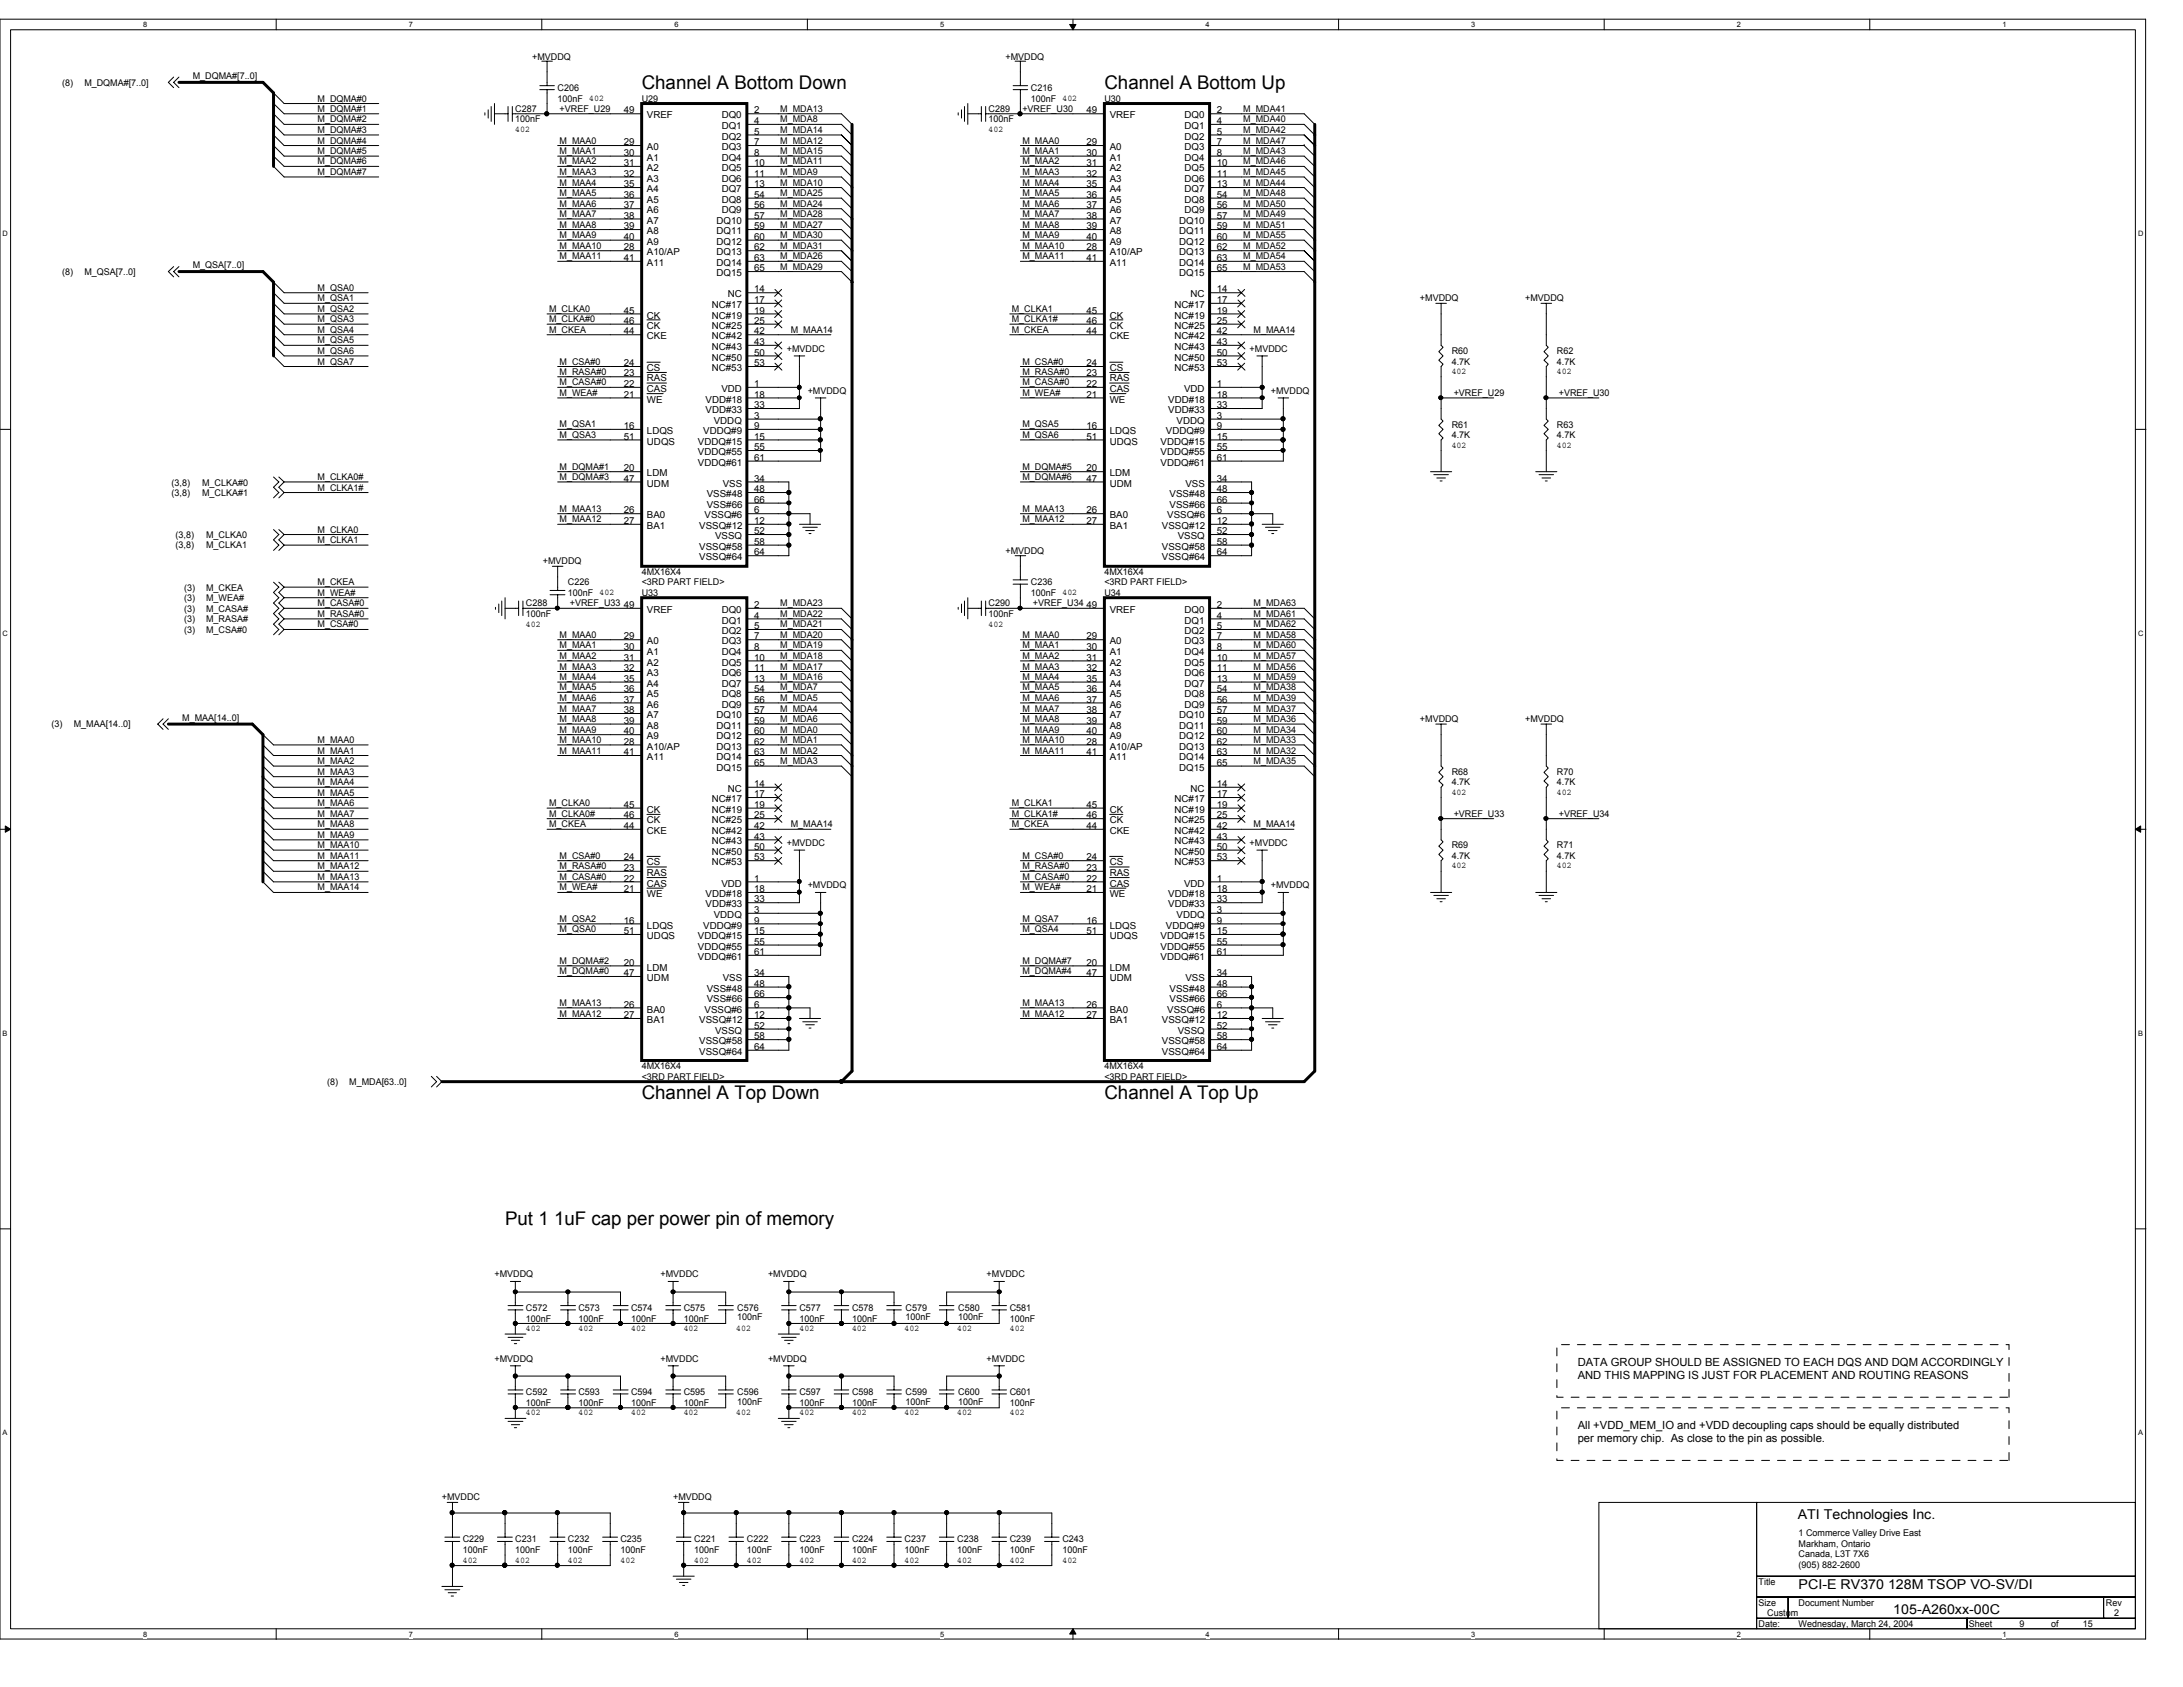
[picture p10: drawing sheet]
<svg xmlns="http://www.w3.org/2000/svg" width="279mm" height="216mm" viewBox="0 0 279 216" stroke-linecap="round" stroke-linejoin="round" font-family="sans-serif">
<defs><g id="words">
<g font-size="2.4">
<text x="82.1" y="11.4">Channel A Bottom Down</text>
<text x="141.4" y="11.4">Channel A Bottom Up</text>
<text x="82.1" y="140.6">Channel A Top Down</text>
<text x="141.4" y="140.6">Channel A Top Up</text>
<text x="64.6" y="156.8">Put 1 1uF cap per power pin of memory</text>
</g>
<g font-size="1.7">
<text x="230.1" y="194.4">ATI Technologies Inc.</text>
<text x="230.2" y="203.3">PCI-E RV370 128M TSOP VO-SV/DI</text>
<text x="242.3" y="206.5">105-A260xx-00C</text>
</g>
<g font-size="1.4">
<text x="201.9" y="174.8">DATA GROUP SHOULD BE ASSIGNED TO EACH DQS AND DQM ACCORDINGLY</text>
<text x="201.9" y="176.5">AND THIS MAPPING IS JUST FOR PLACEMENT AND ROUTING REASONS</text>
<text x="201.9" y="182.9">All +VDD_MEM_IO and +VDD decoupling caps should be equally distributed</text>
<text x="201.9" y="184.6">per memory chip. As close to the pin as possible.</text>
</g>
<g font-size="1.2">
<text x="8" y="11">(8)</text>
<text x="10.8" y="11">M_DQMA#[7..0]</text>
<text x="24.7" y="10.1">M_DQMA#[7..0]</text>
<text x="68.1" y="7.6">+MVDDQ</text>
<text x="71.4" y="11.6">C206</text>
<text x="128.7" y="7.6">+MVDDQ</text>
<text x="132" y="11.6">C216</text>
<text x="40.6" y="15.7">M_DQMA#2</text>
<text x="40.6" y="13">M_DQMA#0</text>
<text x="40.6" y="14.3">M_DQMA#1</text>
<text x="40.6" y="17">M_DQMA#3</text>
<text x="66" y="14.4">C287</text>
<text x="66" y="15.7">100nF</text>
<text x="66" y="16.9">402</text>
<text x="71.4" y="13">100nF 402</text>
<text x="71.6" y="14.3">+VREF_U29</text>
<text x="79.8" y="14.5">49</text>
<text x="82.1" y="13">U29</text>
<text x="82.8" y="15.2">VREF</text>
<text x="92.4" y="15.2">DQ0</text>
<text x="92.4" y="16.5">DQ1</text>
<text x="92.4" y="17.9">DQ2</text>
<text x="96.5" y="14.5">2</text>
<text x="96.5" y="15.9">4</text>
<text x="96.5" y="17.2">5</text>
<text x="99.9" y="14.3">M_MDA13</text>
<text x="99.9" y="17">M_MDA14</text>
<text x="99.9" y="15.7">M_MDA8</text>
<text x="126.5" y="16.9">402</text>
<text x="126.5" y="14.4">C289</text>
<text x="126.5" y="15.7">100nF</text>
<text x="130.9" y="14.3">+VREF_U30</text>
<text x="132" y="13">100nF 402</text>
<text x="139.1" y="14.5">49</text>
<text x="141.4" y="13">U30</text>
<text x="142" y="15.2">VREF</text>
<text x="151.6" y="15.2">DQ0</text>
<text x="151.6" y="16.5">DQ1</text>
<text x="151.6" y="17.9">DQ2</text>
<text x="155.7" y="14.5">2</text>
<text x="155.7" y="15.9">4</text>
<text x="155.7" y="17.2">5</text>
<text x="159.1" y="15.7">M_MDA40</text>
<text x="159.1" y="17">M_MDA42</text>
<text x="159.1" y="14.3">M_MDA41</text>
<text x="40.6" y="19.7">M_DQMA#5</text>
<text x="40.6" y="21">M_DQMA#6</text>
<text x="40.6" y="22.4">M_DQMA#7</text>
<text x="40.6" y="18.4">M_DQMA#4</text>
<text x="71.6" y="18.4">M_MAA0</text>
<text x="71.6" y="19.7">M_MAA1</text>
<text x="71.6" y="21">M_MAA2</text>
<text x="71.6" y="22.4">M_MAA3</text>
<text x="71.6" y="23.7">M_MAA4</text>
<text x="79.8" y="18.6">29</text>
<text x="79.8" y="19.9">30</text>
<text x="79.8" y="21.3">31</text>
<text x="79.8" y="22.6">32</text>
<text x="79.8" y="24">35</text>
<text x="82.8" y="19.2">A0</text>
<text x="82.8" y="20.6">A1</text>
<text x="82.8" y="21.9">A2</text>
<text x="82.8" y="23.2">A3</text>
<text x="92.4" y="19.2">DQ3</text>
<text x="92.4" y="20.6">DQ4</text>
<text x="92.4" y="21.9">DQ5</text>
<text x="92.4" y="23.2">DQ6</text>
<text x="96.5" y="18.6">7</text>
<text x="96.5" y="19.9">8</text>
<text x="96.5" y="21.3">10</text>
<text x="96.5" y="22.6">11</text>
<text x="96.5" y="24">13</text>
<text x="99.9" y="23.7">M_MDA10</text>
<text x="99.9" y="19.7">M_MDA15</text>
<text x="99.9" y="18.4">M_MDA12</text>
<text x="99.9" y="22.4">M_MDA9</text>
<text x="99.9" y="21">M_MDA11</text>
<text x="130.9" y="22.4">M_MAA3</text>
<text x="130.9" y="19.7">M_MAA1</text>
<text x="130.9" y="23.7">M_MAA4</text>
<text x="130.9" y="21">M_MAA2</text>
<text x="130.9" y="18.4">M_MAA0</text>
<text x="139.1" y="18.6">29</text>
<text x="139.1" y="19.9">30</text>
<text x="139.1" y="21.3">31</text>
<text x="139.1" y="22.6">32</text>
<text x="139.1" y="24">35</text>
<text x="142" y="19.2">A0</text>
<text x="142" y="20.6">A1</text>
<text x="142" y="21.9">A2</text>
<text x="142" y="23.2">A3</text>
<text x="151.6" y="19.2">DQ3</text>
<text x="151.6" y="20.6">DQ4</text>
<text x="151.6" y="21.9">DQ5</text>
<text x="151.6" y="23.2">DQ6</text>
<text x="155.7" y="18.6">7</text>
<text x="155.7" y="19.9">8</text>
<text x="155.7" y="21.3">10</text>
<text x="155.7" y="22.6">11</text>
<text x="155.7" y="24">13</text>
<text x="159.1" y="18.4">M_MDA47</text>
<text x="159.1" y="22.4">M_MDA45</text>
<text x="159.1" y="23.7">M_MDA44</text>
<text x="159.1" y="21">M_MDA46</text>
<text x="159.1" y="19.7">M_MDA43</text>
<text x="71.6" y="27.8">M_MAA7</text>
<text x="71.6" y="25.1">M_MAA5</text>
<text x="71.6" y="29.1">M_MAA8</text>
<text x="71.6" y="26.5">M_MAA6</text>
<text x="79.8" y="25.3">36</text>
<text x="79.8" y="26.7">37</text>
<text x="79.8" y="28">38</text>
<text x="79.8" y="29.3">39</text>
<text x="82.8" y="24.6">A4</text>
<text x="82.8" y="26">A5</text>
<text x="82.8" y="27.3">A6</text>
<text x="82.8" y="28.6">A7</text>
<text x="82.8" y="30">A8</text>
<text x="91.7" y="28.6">DQ10</text>
<text x="91.7" y="30">DQ11</text>
<text x="92.4" y="24.6">DQ7</text>
<text x="92.4" y="26">DQ8</text>
<text x="92.4" y="27.3">DQ9</text>
<text x="96.5" y="28">57</text>
<text x="96.5" y="29.3">59</text>
<text x="96.5" y="25.3">54</text>
<text x="96.5" y="26.7">56</text>
<text x="99.9" y="25.1">M_MDA25</text>
<text x="99.9" y="26.5">M_MDA24</text>
<text x="99.9" y="27.8">M_MDA28</text>
<text x="99.9" y="29.1">M_MDA27</text>
<text x="130.9" y="25.1">M_MAA5</text>
<text x="130.9" y="29.1">M_MAA8</text>
<text x="130.9" y="26.5">M_MAA6</text>
<text x="130.9" y="27.8">M_MAA7</text>
<text x="139.1" y="25.3">36</text>
<text x="139.1" y="26.7">37</text>
<text x="139.1" y="28">38</text>
<text x="139.1" y="29.3">39</text>
<text x="142" y="24.6">A4</text>
<text x="142" y="26">A5</text>
<text x="142" y="27.3">A6</text>
<text x="142" y="28.6">A7</text>
<text x="142" y="30">A8</text>
<text x="150.9" y="28.6">DQ10</text>
<text x="150.9" y="30">DQ11</text>
<text x="151.6" y="24.6">DQ7</text>
<text x="151.6" y="26">DQ8</text>
<text x="151.6" y="27.3">DQ9</text>
<text x="155.7" y="28">57</text>
<text x="155.7" y="29.3">59</text>
<text x="155.7" y="25.3">54</text>
<text x="155.7" y="26.7">56</text>
<text x="159.1" y="25.1">M_MDA48</text>
<text x="159.1" y="29.1">M_MDA51</text>
<text x="159.1" y="26.5">M_MDA50</text>
<text x="159.1" y="27.8">M_MDA49</text>
<text x="8" y="35.2">(8)</text>
<text x="10.8" y="35.2">M_QSA[7..0]</text>
<text x="24.7" y="34.3">M_QSA[7..0]</text>
<text x="71.6" y="33.2">M_MAA11</text>
<text x="71.6" y="30.5">M_MAA9</text>
<text x="71.6" y="31.8">M_MAA10</text>
<text x="79.8" y="30.7">40</text>
<text x="79.8" y="32">28</text>
<text x="79.8" y="33.4">41</text>
<text x="82.8" y="31.3">A9</text>
<text x="82.8" y="32.7">A10/AP</text>
<text x="82.8" y="34">A11</text>
<text x="91.7" y="31.3">DQ12</text>
<text x="91.7" y="32.7">DQ13</text>
<text x="91.7" y="34">DQ14</text>
<text x="91.7" y="35.3">DQ15</text>
<text x="96.5" y="30.7">60</text>
<text x="96.5" y="32">62</text>
<text x="96.5" y="33.4">63</text>
<text x="96.5" y="34.7">65</text>
<text x="99.9" y="33.2">M_MDA26</text>
<text x="99.9" y="30.5">M_MDA30</text>
<text x="99.9" y="31.8">M_MDA31</text>
<text x="99.9" y="34.5">M_MDA29</text>
<text x="130.9" y="33.2">M_MAA11</text>
<text x="130.9" y="31.8">M_MAA10</text>
<text x="130.9" y="30.5">M_MAA9</text>
<text x="139.1" y="30.7">40</text>
<text x="139.1" y="32">28</text>
<text x="139.1" y="33.4">41</text>
<text x="142" y="31.3">A9</text>
<text x="142" y="32.7">A10/AP</text>
<text x="142" y="34">A11</text>
<text x="150.9" y="31.3">DQ12</text>
<text x="150.9" y="32.7">DQ13</text>
<text x="150.9" y="34">DQ14</text>
<text x="150.9" y="35.3">DQ15</text>
<text x="155.7" y="30.7">60</text>
<text x="155.7" y="32">62</text>
<text x="155.7" y="33.4">63</text>
<text x="155.7" y="34.7">65</text>
<text x="159.1" y="30.5">M_MDA55</text>
<text x="159.1" y="31.8">M_MDA52</text>
<text x="159.1" y="33.2">M_MDA54</text>
<text x="159.1" y="34.5">M_MDA53</text>
<text x="40.6" y="39.9">M_QSA2</text>
<text x="40.6" y="41.2">M_QSA3</text>
<text x="40.6" y="37.2">M_QSA0</text>
<text x="40.6" y="38.6">M_QSA1</text>
<text x="70.3" y="41.2">M_CLKA#0</text>
<text x="70.3" y="39.9">M_CLKA0</text>
<text x="79.8" y="40.1">45</text>
<text x="79.8" y="41.4">46</text>
<text x="82.8" y="40.8">CK</text>
<text x="91.1" y="39.4">NC#17</text>
<text x="91.1" y="40.8">NC#19</text>
<text x="93.1" y="38.1">NC</text>
<text x="96.5" y="38.8">17</text>
<text x="96.5" y="40.1">19</text>
<text x="96.5" y="41.4">25</text>
<text x="96.5" y="37.4">14</text>
<text x="129.5" y="41.2">M_CLKA1#</text>
<text x="129.5" y="39.9">M_CLKA1</text>
<text x="139.1" y="40.1">45</text>
<text x="139.1" y="41.4">46</text>
<text x="142" y="40.8">CK</text>
<text x="150.3" y="39.4">NC#17</text>
<text x="150.3" y="40.8">NC#19</text>
<text x="152.4" y="38.1">NC</text>
<text x="155.7" y="38.8">17</text>
<text x="155.7" y="40.1">19</text>
<text x="155.7" y="41.4">25</text>
<text x="155.7" y="37.4">14</text>
<text x="181.7" y="38.6">+MVDDQ</text>
<text x="195.2" y="38.6">+MVDDQ</text>
<text x="40.6" y="43.9">M_QSA5</text>
<text x="40.6" y="45.3">M_QSA6</text>
<text x="40.6" y="42.6">M_QSA4</text>
<text x="40.6" y="46.7">M_QSA7</text>
<text x="70.3" y="42.6">M_CKEA</text>
<text x="71.6" y="48">M_RASA#0</text>
<text x="71.6" y="46.7">M_CSA#0</text>
<text x="79.8" y="46.9">24</text>
<text x="79.8" y="42.8">44</text>
<text x="82.8" y="47.5">CS</text>
<text x="82.8" y="43.4">CKE</text>
<text x="82.8" y="42.1">CK</text>
<text x="91.1" y="42.1">NC#25</text>
<text x="91.1" y="43.4">NC#42</text>
<text x="91.1" y="44.8">NC#43</text>
<text x="91.1" y="46.1">NC#50</text>
<text x="91.1" y="47.5">NC#53</text>
<text x="96.5" y="42.8">42</text>
<text x="96.5" y="44.2">43</text>
<text x="96.5" y="45.5">50</text>
<text x="96.5" y="46.9">53</text>
<text x="100.7" y="45">+MVDDC</text>
<text x="101.2" y="42.6">M_MAA14</text>
<text x="129.5" y="42.6">M_CKEA</text>
<text x="130.9" y="46.7">M_CSA#0</text>
<text x="130.9" y="48">M_RASA#0</text>
<text x="139.1" y="42.8">44</text>
<text x="139.1" y="46.9">24</text>
<text x="142" y="47.5">CS</text>
<text x="142" y="43.4">CKE</text>
<text x="142" y="42.1">CK</text>
<text x="150.3" y="42.1">NC#25</text>
<text x="150.3" y="43.4">NC#42</text>
<text x="150.3" y="44.8">NC#43</text>
<text x="150.3" y="46.1">NC#50</text>
<text x="150.3" y="47.5">NC#53</text>
<text x="155.7" y="42.8">42</text>
<text x="155.7" y="44.2">43</text>
<text x="155.7" y="45.5">50</text>
<text x="155.7" y="46.9">53</text>
<text x="159.9" y="45">+MVDDC</text>
<text x="160.4" y="42.6">M_MAA14</text>
<text x="185.8" y="47.9">402</text>
<text x="185.8" y="45.3">R60</text>
<text x="185.8" y="46.7">4.7K</text>
<text x="199.3" y="47.9">402</text>
<text x="199.3" y="45.3">R62</text>
<text x="199.3" y="46.7">4.7K</text>
<text x="71.6" y="50.7">M_WEA#</text>
<text x="71.6" y="49.3">M_CASA#0</text>
<text x="79.8" y="50.9">21</text>
<text x="79.8" y="48.2">23</text>
<text x="79.8" y="49.5">22</text>
<text x="82.8" y="51.5">WE</text>
<text x="82.8" y="48.8">RAS</text>
<text x="82.8" y="50.2">CAS</text>
<text x="90.3" y="51.5">VDD#18</text>
<text x="90.3" y="52.9">VDD#33</text>
<text x="92.3" y="50.2">VDD</text>
<text x="96.5" y="49.5">1</text>
<text x="96.5" y="50.9">18</text>
<text x="96.5" y="52.2">33</text>
<text x="96.5" y="53.6">3</text>
<text x="103.4" y="50.4">+MVDDQ</text>
<text x="130.9" y="50.7">M_WEA#</text>
<text x="130.9" y="49.3">M_CASA#0</text>
<text x="139.1" y="50.9">21</text>
<text x="139.1" y="48.2">23</text>
<text x="139.1" y="49.5">22</text>
<text x="142" y="51.5">WE</text>
<text x="142" y="48.8">RAS</text>
<text x="142" y="50.2">CAS</text>
<text x="149.5" y="51.5">VDD#18</text>
<text x="149.5" y="52.9">VDD#33</text>
<text x="151.6" y="50.2">VDD</text>
<text x="155.7" y="49.5">1</text>
<text x="155.7" y="50.9">18</text>
<text x="155.7" y="52.2">33</text>
<text x="155.7" y="53.6">3</text>
<text x="162.6" y="50.4">+MVDDQ</text>
<text x="186.1" y="50.7">+VREF_U29</text>
<text x="199.5" y="50.7">+VREF_U30</text>
<text x="71.6" y="54.7">M_QSA1</text>
<text x="71.6" y="56">M_QSA3</text>
<text x="79.8" y="56.3">51</text>
<text x="79.8" y="54.9">16</text>
<text x="82.8" y="56.9">UDQS</text>
<text x="82.8" y="55.5">LDQS</text>
<text x="89.3" y="56.9">VDDQ#15</text>
<text x="89.3" y="58.3">VDDQ#55</text>
<text x="89.3" y="59.6">VDDQ#61</text>
<text x="90" y="55.5">VDDQ#9</text>
<text x="91.4" y="54.2">VDDQ</text>
<text x="96.5" y="54.9">9</text>
<text x="96.5" y="56.3">15</text>
<text x="96.5" y="57.6">55</text>
<text x="96.5" y="59">61</text>
<text x="130.9" y="54.7">M_QSA5</text>
<text x="130.9" y="56">M_QSA6</text>
<text x="139.1" y="56.3">51</text>
<text x="139.1" y="54.9">16</text>
<text x="142" y="56.9">UDQS</text>
<text x="142" y="55.5">LDQS</text>
<text x="148.5" y="56.9">VDDQ#15</text>
<text x="148.5" y="58.3">VDDQ#55</text>
<text x="148.5" y="59.6">VDDQ#61</text>
<text x="149.2" y="55.5">VDDQ#9</text>
<text x="150.6" y="54.2">VDDQ</text>
<text x="155.7" y="56.3">15</text>
<text x="155.7" y="57.6">55</text>
<text x="155.7" y="59">61</text>
<text x="155.7" y="54.9">9</text>
<text x="185.8" y="57.3">402</text>
<text x="185.8" y="54.7">R61</text>
<text x="185.8" y="56">4.7K</text>
<text x="199.3" y="57.3">402</text>
<text x="199.3" y="54.7">R63</text>
<text x="199.3" y="56">4.7K</text>
<text x="22" y="62.1">(3,8)</text>
<text x="22" y="63.5">(3,8)</text>
<text x="25.9" y="62.1">M_CLKA#0</text>
<text x="25.9" y="63.5">M_CLKA#1</text>
<text x="40.6" y="62.8">M_CLKA1#</text>
<text x="40.6" y="61.4">M_CLKA0#</text>
<text x="71.6" y="65.5">M_MAA13</text>
<text x="71.6" y="60.1">M_DQMA#1</text>
<text x="71.6" y="61.4">M_DQMA#3</text>
<text x="79.8" y="65.7">26</text>
<text x="79.8" y="61.6">47</text>
<text x="79.8" y="60.3">20</text>
<text x="82.8" y="62.3">UDM</text>
<text x="82.8" y="61">LDM</text>
<text x="90.5" y="65">VSS#66</text>
<text x="90.5" y="63.6">VSS#48</text>
<text x="92.5" y="62.3">VSS</text>
<text x="96.5" y="61.6">34</text>
<text x="96.5" y="64.3">66</text>
<text x="96.5" y="63">48</text>
<text x="96.5" y="65.7">6</text>
<text x="130.9" y="60.1">M_DQMA#5</text>
<text x="130.9" y="65.5">M_MAA13</text>
<text x="130.9" y="61.4">M_DQMA#6</text>
<text x="139.1" y="65.7">26</text>
<text x="139.1" y="61.6">47</text>
<text x="139.1" y="60.3">20</text>
<text x="142" y="62.3">UDM</text>
<text x="142" y="61">LDM</text>
<text x="149.7" y="65">VSS#66</text>
<text x="149.7" y="63.6">VSS#48</text>
<text x="151.7" y="62.3">VSS</text>
<text x="155.7" y="61.6">34</text>
<text x="155.7" y="64.3">66</text>
<text x="155.7" y="63">48</text>
<text x="155.7" y="65.7">6</text>
<text x="22.5" y="68.9">(3,8)</text>
<text x="22.5" y="70.2">(3,8)</text>
<text x="26.4" y="68.9">M_CLKA0</text>
<text x="26.4" y="70.2">M_CLKA1</text>
<text x="40.6" y="68.2">M_CLKA0</text>
<text x="40.6" y="69.5">M_CLKA1</text>
<text x="71.6" y="66.8">M_MAA12</text>
<text x="79.8" y="67.1">27</text>
<text x="82.8" y="66.3">BA0</text>
<text x="82.8" y="67.7">BA1</text>
<text x="89.5" y="67.7">VSSQ#12</text>
<text x="89.5" y="70.4">VSSQ#58</text>
<text x="89.5" y="71.7">VSSQ#64</text>
<text x="90.2" y="66.3">VSSQ#6</text>
<text x="91.5" y="69">VSSQ</text>
<text x="96.5" y="68.4">52</text>
<text x="96.5" y="67.1">12</text>
<text x="96.5" y="69.7">58</text>
<text x="96.5" y="71.1">64</text>
<text x="128.7" y="70.9">+MVDDQ</text>
<text x="130.9" y="66.8">M_MAA12</text>
<text x="139.1" y="67.1">27</text>
<text x="142" y="66.3">BA0</text>
<text x="142" y="67.7">BA1</text>
<text x="148.7" y="67.7">VSSQ#12</text>
<text x="148.7" y="70.4">VSSQ#58</text>
<text x="148.7" y="71.7">VSSQ#64</text>
<text x="149.4" y="66.3">VSSQ#6</text>
<text x="150.7" y="69">VSSQ</text>
<text x="155.7" y="68.4">52</text>
<text x="155.7" y="67.1">12</text>
<text x="155.7" y="69.7">58</text>
<text x="155.7" y="71.1">64</text>
<text x="23.6" y="75.6">(3)</text>
<text x="23.6" y="76.9">(3)</text>
<text x="26.4" y="75.6">M_CKEA</text>
<text x="26.4" y="76.9">M_WEA#</text>
<text x="40.6" y="76.2">M_WEA#</text>
<text x="40.6" y="74.9">M_CKEA</text>
<text x="40.6" y="77.6">M_CASA#0</text>
<text x="67.3" y="77.6">C288</text>
<text x="69.5" y="72.2">+MVDDQ</text>
<text x="72.7" y="74.9">C226</text>
<text x="72.7" y="76.2">100nF 402</text>
<text x="72.9" y="77.6">+VREF_U33</text>
<text x="79.8" y="77.8">49</text>
<text x="82.1" y="73.6">4MX16X4</text>
<text x="82.1" y="74.9">&lt;3RD PART FIELD&gt;</text>
<text x="82.1" y="76.2">U33</text>
<text x="96.5" y="77.8">2</text>
<text x="99.9" y="77.6">M_MDA23</text>
<text x="126.5" y="77.6">C290</text>
<text x="132" y="74.9">C236</text>
<text x="132" y="76.2">100nF 402</text>
<text x="132.2" y="77.6">+VREF_U34</text>
<text x="139.1" y="77.8">49</text>
<text x="141.4" y="76.2">U34</text>
<text x="141.4" y="73.6">4MX16X4</text>
<text x="141.4" y="74.9">&lt;3RD PART FIELD&gt;</text>
<text x="155.7" y="77.8">2</text>
<text x="160.4" y="77.6">M_MDA63</text>
<text x="23.6" y="78.3">(3)</text>
<text x="23.6" y="79.6">(3)</text>
<text x="23.6" y="81">(3)</text>
<text x="26.4" y="78.3">M_CASA#</text>
<text x="26.4" y="79.6">M_RASA#</text>
<text x="26.4" y="81">M_CSA#0</text>
<text x="40.6" y="79">M_RASA#0</text>
<text x="40.6" y="80.3">M_CSA#0</text>
<text x="67.3" y="80.2">402</text>
<text x="67.3" y="79">100nF</text>
<text x="71.6" y="83">M_MAA1</text>
<text x="71.6" y="81.6">M_MAA0</text>
<text x="79.8" y="81.8">29</text>
<text x="79.8" y="83.2">30</text>
<text x="82.8" y="82.5">A0</text>
<text x="82.8" y="83.8">A1</text>
<text x="82.8" y="78.4">VREF</text>
<text x="92.4" y="78.4">DQ0</text>
<text x="92.4" y="79.8">DQ1</text>
<text x="92.4" y="81.2">DQ2</text>
<text x="92.4" y="82.5">DQ3</text>
<text x="92.4" y="83.8">DQ4</text>
<text x="96.5" y="79.2">4</text>
<text x="96.5" y="80.5">5</text>
<text x="96.5" y="81.8">7</text>
<text x="96.5" y="83.2">8</text>
<text x="99.9" y="80.3">M_MDA21</text>
<text x="99.9" y="83">M_MDA19</text>
<text x="99.9" y="79">M_MDA22</text>
<text x="99.9" y="81.6">M_MDA20</text>
<text x="126.5" y="80.2">402</text>
<text x="126.5" y="79">100nF</text>
<text x="130.9" y="83">M_MAA1</text>
<text x="130.9" y="81.6">M_MAA0</text>
<text x="139.1" y="81.8">29</text>
<text x="139.1" y="83.2">30</text>
<text x="142" y="82.5">A0</text>
<text x="142" y="83.8">A1</text>
<text x="142" y="78.4">VREF</text>
<text x="151.6" y="78.4">DQ0</text>
<text x="151.6" y="79.8">DQ1</text>
<text x="151.6" y="81.2">DQ2</text>
<text x="151.6" y="82.5">DQ3</text>
<text x="151.6" y="83.8">DQ4</text>
<text x="155.7" y="79.2">4</text>
<text x="155.7" y="80.5">5</text>
<text x="155.7" y="81.8">7</text>
<text x="155.7" y="83.2">8</text>
<text x="160.4" y="79">M_MDA61</text>
<text x="160.4" y="80.3">M_MDA62</text>
<text x="160.4" y="83">M_MDA60</text>
<text x="160.4" y="81.6">M_MDA58</text>
<text x="71.6" y="85.7">M_MAA3</text>
<text x="71.6" y="88.3">M_MAA5</text>
<text x="71.6" y="87">M_MAA4</text>
<text x="71.6" y="84.3">M_MAA2</text>
<text x="71.6" y="89.7">M_MAA6</text>
<text x="79.8" y="84.5">31</text>
<text x="79.8" y="85.9">32</text>
<text x="79.8" y="87.2">35</text>
<text x="79.8" y="88.6">36</text>
<text x="79.8" y="89.9">37</text>
<text x="82.8" y="85.2">A2</text>
<text x="82.8" y="86.5">A3</text>
<text x="82.8" y="87.9">A4</text>
<text x="82.8" y="89.2">A5</text>
<text x="92.4" y="85.2">DQ5</text>
<text x="92.4" y="86.5">DQ6</text>
<text x="92.4" y="87.9">DQ7</text>
<text x="92.4" y="89.2">DQ8</text>
<text x="96.5" y="84.5">10</text>
<text x="96.5" y="85.9">11</text>
<text x="96.5" y="87.2">13</text>
<text x="96.5" y="88.6">54</text>
<text x="96.5" y="89.9">56</text>
<text x="99.9" y="84.3">M_MDA18</text>
<text x="99.9" y="87">M_MDA16</text>
<text x="99.9" y="88.3">M_MDA7</text>
<text x="99.9" y="89.7">M_MDA5</text>
<text x="99.9" y="85.7">M_MDA17</text>
<text x="130.9" y="85.7">M_MAA3</text>
<text x="130.9" y="89.7">M_MAA6</text>
<text x="130.9" y="87">M_MAA4</text>
<text x="130.9" y="88.3">M_MAA5</text>
<text x="130.9" y="84.3">M_MAA2</text>
<text x="139.1" y="84.5">31</text>
<text x="139.1" y="85.9">32</text>
<text x="139.1" y="87.2">35</text>
<text x="139.1" y="88.6">36</text>
<text x="139.1" y="89.9">37</text>
<text x="142" y="85.2">A2</text>
<text x="142" y="86.5">A3</text>
<text x="142" y="87.9">A4</text>
<text x="142" y="89.2">A5</text>
<text x="151.6" y="85.2">DQ5</text>
<text x="151.6" y="86.5">DQ6</text>
<text x="151.6" y="87.9">DQ7</text>
<text x="151.6" y="89.2">DQ8</text>
<text x="155.7" y="84.5">10</text>
<text x="155.7" y="85.9">11</text>
<text x="155.7" y="87.2">13</text>
<text x="155.7" y="88.6">54</text>
<text x="155.7" y="89.9">56</text>
<text x="160.4" y="87">M_MDA59</text>
<text x="160.4" y="89.7">M_MDA39</text>
<text x="160.4" y="85.7">M_MDA56</text>
<text x="160.4" y="88.3">M_MDA38</text>
<text x="160.4" y="84.3">M_MDA57</text>
<text x="6.6" y="93.1">(3)</text>
<text x="9.4" y="93.1">M_MAA[14..0]</text>
<text x="23.3" y="92.2">M_MAA[14..0]</text>
<text x="40.6" y="95.1">M_MAA0</text>
<text x="71.6" y="92.4">M_MAA8</text>
<text x="71.6" y="95.1">M_MAA10</text>
<text x="71.6" y="93.8">M_MAA9</text>
<text x="71.6" y="91.1">M_MAA7</text>
<text x="79.8" y="91.3">38</text>
<text x="79.8" y="92.6">39</text>
<text x="79.8" y="94">40</text>
<text x="79.8" y="95.3">28</text>
<text x="82.8" y="90.6">A6</text>
<text x="82.8" y="91.9">A7</text>
<text x="82.8" y="93.3">A8</text>
<text x="82.8" y="94.6">A9</text>
<text x="82.8" y="95.9">A10/AP</text>
<text x="91.7" y="91.9">DQ10</text>
<text x="91.7" y="93.3">DQ11</text>
<text x="91.7" y="94.6">DQ12</text>
<text x="91.7" y="95.9">DQ13</text>
<text x="92.4" y="90.6">DQ9</text>
<text x="96.5" y="91.3">57</text>
<text x="96.5" y="92.6">59</text>
<text x="96.5" y="94">60</text>
<text x="96.5" y="95.3">62</text>
<text x="99.9" y="91.1">M_MDA4</text>
<text x="99.9" y="92.4">M_MDA6</text>
<text x="99.9" y="93.8">M_MDA0</text>
<text x="99.9" y="95.1">M_MDA1</text>
<text x="130.9" y="91.1">M_MAA7</text>
<text x="130.9" y="92.4">M_MAA8</text>
<text x="130.9" y="95.1">M_MAA10</text>
<text x="130.9" y="93.8">M_MAA9</text>
<text x="139.1" y="91.3">38</text>
<text x="139.1" y="92.6">39</text>
<text x="139.1" y="94">40</text>
<text x="139.1" y="95.3">28</text>
<text x="142" y="90.6">A6</text>
<text x="142" y="91.9">A7</text>
<text x="142" y="93.3">A8</text>
<text x="142" y="94.6">A9</text>
<text x="142" y="95.9">A10/AP</text>
<text x="150.9" y="91.9">DQ10</text>
<text x="150.9" y="93.3">DQ11</text>
<text x="150.9" y="94.6">DQ12</text>
<text x="150.9" y="95.9">DQ13</text>
<text x="151.6" y="90.6">DQ9</text>
<text x="155.7" y="91.3">57</text>
<text x="155.7" y="92.6">59</text>
<text x="155.7" y="94">60</text>
<text x="155.7" y="95.3">62</text>
<text x="160.4" y="91.1">M_MDA37</text>
<text x="160.4" y="93.8">M_MDA34</text>
<text x="160.4" y="92.4">M_MDA36</text>
<text x="160.4" y="95.1">M_MDA33</text>
<text x="181.7" y="92.4">+MVDDQ</text>
<text x="195.2" y="92.4">+MVDDQ</text>
<text x="40.6" y="96.4">M_MAA1</text>
<text x="40.6" y="100.5">M_MAA4</text>
<text x="40.6" y="101.8">M_MAA5</text>
<text x="40.6" y="99.1">M_MAA3</text>
<text x="40.6" y="97.8">M_MAA2</text>
<text x="71.6" y="96.4">M_MAA11</text>
<text x="79.8" y="96.6">41</text>
<text x="82.8" y="97.3">A11</text>
<text x="91.7" y="97.3">DQ14</text>
<text x="91.7" y="98.6">DQ15</text>
<text x="93.1" y="101.3">NC</text>
<text x="96.5" y="96.6">63</text>
<text x="96.5" y="98">65</text>
<text x="96.5" y="100.7">14</text>
<text x="99.9" y="96.4">M_MDA2</text>
<text x="99.9" y="97.8">M_MDA3</text>
<text x="130.9" y="96.4">M_MAA11</text>
<text x="139.1" y="96.6">41</text>
<text x="142" y="97.3">A11</text>
<text x="150.9" y="97.3">DQ14</text>
<text x="150.9" y="98.6">DQ15</text>
<text x="152.4" y="101.3">NC</text>
<text x="155.7" y="96.6">63</text>
<text x="155.7" y="98">65</text>
<text x="155.7" y="100.7">14</text>
<text x="160.4" y="97.8">M_MDA35</text>
<text x="160.4" y="96.4">M_MDA32</text>
<text x="185.8" y="101.7">402</text>
<text x="185.8" y="99.1">R68</text>
<text x="185.8" y="100.5">4.7K</text>
<text x="199.3" y="101.7">402</text>
<text x="199.3" y="99.1">R70</text>
<text x="199.3" y="100.5">4.7K</text>
<text x="40.6" y="107.2">M_MAA9</text>
<text x="40.6" y="104.5">M_MAA7</text>
<text x="40.6" y="105.9">M_MAA8</text>
<text x="40.6" y="103.2">M_MAA6</text>
<text x="70.3" y="103.2">M_CLKA0</text>
<text x="70.3" y="105.9">M_CKEA</text>
<text x="70.3" y="104.5">M_CLKA0#</text>
<text x="79.8" y="106.1">44</text>
<text x="79.8" y="103.4">45</text>
<text x="79.8" y="104.7">46</text>
<text x="82.8" y="106.7">CKE</text>
<text x="82.8" y="104">CK</text>
<text x="82.8" y="105.4">CK</text>
<text x="91.1" y="102.7">NC#17</text>
<text x="91.1" y="104">NC#19</text>
<text x="91.1" y="105.4">NC#25</text>
<text x="91.1" y="106.7">NC#42</text>
<text x="96.5" y="102">17</text>
<text x="96.5" y="103.4">19</text>
<text x="96.5" y="104.7">25</text>
<text x="96.5" y="106.1">42</text>
<text x="96.5" y="107.4">43</text>
<text x="101.2" y="105.9">M_MAA14</text>
<text x="129.5" y="103.2">M_CLKA1</text>
<text x="129.5" y="105.9">M_CKEA</text>
<text x="129.5" y="104.5">M_CLKA1#</text>
<text x="139.1" y="106.1">44</text>
<text x="139.1" y="103.4">45</text>
<text x="139.1" y="104.7">46</text>
<text x="142" y="106.7">CKE</text>
<text x="142" y="104">CK</text>
<text x="142" y="105.4">CK</text>
<text x="150.3" y="102.7">NC#17</text>
<text x="150.3" y="104">NC#19</text>
<text x="150.3" y="105.4">NC#25</text>
<text x="150.3" y="106.7">NC#42</text>
<text x="155.7" y="102">17</text>
<text x="155.7" y="103.4">19</text>
<text x="155.7" y="104.7">25</text>
<text x="155.7" y="106.1">42</text>
<text x="155.7" y="107.4">43</text>
<text x="160.4" y="105.9">M_MAA14</text>
<text x="186.1" y="104.5">+VREF_U33</text>
<text x="199.5" y="104.5">+VREF_U34</text>
<text x="40.6" y="109.9">M_MAA11</text>
<text x="40.6" y="108.5">M_MAA10</text>
<text x="40.6" y="111.3">M_MAA12</text>
<text x="40.6" y="112.6">M_MAA13</text>
<text x="40.6" y="114">M_MAA14</text>
<text x="71.6" y="111.3">M_RASA#0</text>
<text x="71.6" y="112.6">M_CASA#0</text>
<text x="71.6" y="114">M_WEA#</text>
<text x="71.6" y="109.9">M_CSA#0</text>
<text x="79.8" y="111.5">23</text>
<text x="79.8" y="112.8">22</text>
<text x="79.8" y="110.1">24</text>
<text x="82.8" y="112.1">RAS</text>
<text x="82.8" y="113.5">CAS</text>
<text x="82.8" y="110.7">CS</text>
<text x="91.1" y="108.1">NC#43</text>
<text x="91.1" y="109.4">NC#50</text>
<text x="91.1" y="110.7">NC#53</text>
<text x="92.3" y="113.5">VDD</text>
<text x="96.5" y="112.8">1</text>
<text x="96.5" y="108.8">50</text>
<text x="96.5" y="110.1">53</text>
<text x="100.7" y="108.3">+MVDDC</text>
<text x="103.4" y="113.7">+MVDDQ</text>
<text x="130.9" y="111.3">M_RASA#0</text>
<text x="130.9" y="112.6">M_CASA#0</text>
<text x="130.9" y="114">M_WEA#</text>
<text x="130.9" y="109.9">M_CSA#0</text>
<text x="139.1" y="111.5">23</text>
<text x="139.1" y="112.8">22</text>
<text x="139.1" y="110.1">24</text>
<text x="142" y="112.1">RAS</text>
<text x="142" y="113.5">CAS</text>
<text x="142" y="110.7">CS</text>
<text x="150.3" y="108.1">NC#43</text>
<text x="150.3" y="109.4">NC#50</text>
<text x="150.3" y="110.7">NC#53</text>
<text x="151.6" y="113.5">VDD</text>
<text x="155.7" y="112.8">1</text>
<text x="155.7" y="108.8">50</text>
<text x="155.7" y="110.1">53</text>
<text x="159.9" y="108.3">+MVDDC</text>
<text x="162.6" y="113.7">+MVDDQ</text>
<text x="185.8" y="111.1">402</text>
<text x="185.8" y="108.6">R69</text>
<text x="185.8" y="109.9">4.7K</text>
<text x="199.3" y="111.1">402</text>
<text x="199.3" y="108.6">R71</text>
<text x="199.3" y="109.9">4.7K</text>
<text x="71.6" y="118">M_QSA2</text>
<text x="71.6" y="119.3">M_QSA0</text>
<text x="79.8" y="114.2">21</text>
<text x="79.8" y="119.5">51</text>
<text x="79.8" y="118.2">16</text>
<text x="82.8" y="114.8">WE</text>
<text x="82.8" y="118.8">LDQS</text>
<text x="90" y="118.8">VDDQ#9</text>
<text x="90.3" y="114.8">VDD#18</text>
<text x="90.3" y="116.1">VDD#33</text>
<text x="91.4" y="117.5">VDDQ</text>
<text x="96.5" y="118.2">9</text>
<text x="96.5" y="119.5">15</text>
<text x="96.5" y="114.2">18</text>
<text x="96.5" y="115.5">33</text>
<text x="96.5" y="116.8">3</text>
<text x="130.9" y="118">M_QSA7</text>
<text x="130.9" y="119.3">M_QSA4</text>
<text x="139.1" y="119.5">51</text>
<text x="139.1" y="118.2">16</text>
<text x="139.1" y="114.2">21</text>
<text x="142" y="114.8">WE</text>
<text x="142" y="118.8">LDQS</text>
<text x="149.2" y="118.8">VDDQ#9</text>
<text x="149.5" y="114.8">VDD#18</text>
<text x="149.5" y="116.1">VDD#33</text>
<text x="150.6" y="117.5">VDDQ</text>
<text x="155.7" y="119.5">15</text>
<text x="155.7" y="114.2">18</text>
<text x="155.7" y="115.5">33</text>
<text x="155.7" y="118.2">9</text>
<text x="155.7" y="116.8">3</text>
<text x="71.6" y="123.4">M_DQMA#2</text>
<text x="71.6" y="124.7">M_DQMA#0</text>
<text x="79.8" y="124.9">47</text>
<text x="79.8" y="123.6">20</text>
<text x="82.8" y="120.2">UDQS</text>
<text x="82.8" y="125.6">UDM</text>
<text x="82.8" y="124.2">LDM</text>
<text x="89.3" y="120.2">VDDQ#15</text>
<text x="89.3" y="121.5">VDDQ#55</text>
<text x="89.3" y="122.9">VDDQ#61</text>
<text x="92.5" y="125.6">VSS</text>
<text x="96.5" y="124.9">34</text>
<text x="96.5" y="120.9">55</text>
<text x="96.5" y="122.2">61</text>
<text x="130.9" y="123.4">M_DQMA#7</text>
<text x="130.9" y="124.7">M_DQMA#4</text>
<text x="139.1" y="124.9">47</text>
<text x="139.1" y="123.6">20</text>
<text x="142" y="120.2">UDQS</text>
<text x="142" y="125.6">UDM</text>
<text x="142" y="124.2">LDM</text>
<text x="148.5" y="120.2">VDDQ#15</text>
<text x="148.5" y="121.5">VDDQ#55</text>
<text x="148.5" y="122.9">VDDQ#61</text>
<text x="151.7" y="125.6">VSS</text>
<text x="155.7" y="124.9">34</text>
<text x="155.7" y="120.9">55</text>
<text x="155.7" y="122.2">61</text>
<text x="71.6" y="128.7">M_MAA13</text>
<text x="71.6" y="130.1">M_MAA12</text>
<text x="79.8" y="128.9">26</text>
<text x="79.8" y="130.3">27</text>
<text x="82.8" y="129.6">BA0</text>
<text x="82.8" y="130.9">BA1</text>
<text x="89.5" y="130.9">VSSQ#12</text>
<text x="90.2" y="129.6">VSSQ#6</text>
<text x="90.5" y="128.3">VSS#66</text>
<text x="90.5" y="126.9">VSS#48</text>
<text x="96.5" y="131.7">52</text>
<text x="96.5" y="130.3">12</text>
<text x="96.5" y="127.6">66</text>
<text x="96.5" y="126.3">48</text>
<text x="96.5" y="128.9">6</text>
<text x="130.9" y="128.7">M_MAA13</text>
<text x="130.9" y="130.1">M_MAA12</text>
<text x="139.1" y="128.9">26</text>
<text x="139.1" y="130.3">27</text>
<text x="142" y="129.6">BA0</text>
<text x="142" y="130.9">BA1</text>
<text x="148.7" y="130.9">VSSQ#12</text>
<text x="149.4" y="129.6">VSSQ#6</text>
<text x="149.7" y="128.3">VSS#66</text>
<text x="149.7" y="126.9">VSS#48</text>
<text x="155.7" y="131.7">52</text>
<text x="155.7" y="130.3">12</text>
<text x="155.7" y="127.6">66</text>
<text x="155.7" y="126.3">48</text>
<text x="155.7" y="128.9">6</text>
<text x="82.1" y="136.8">4MX16X4</text>
<text x="89.5" y="133.6">VSSQ#58</text>
<text x="89.5" y="135">VSSQ#64</text>
<text x="91.5" y="132.3">VSSQ</text>
<text x="96.5" y="133">58</text>
<text x="96.5" y="134.4">64</text>
<text x="141.4" y="136.8">4MX16X4</text>
<text x="148.7" y="133.6">VSSQ#58</text>
<text x="148.7" y="135">VSSQ#64</text>
<text x="150.7" y="132.3">VSSQ</text>
<text x="155.7" y="133">58</text>
<text x="155.7" y="134.4">64</text>
<text x="41.9" y="138.9">(8)</text>
<text x="44.7" y="138.9">M_MDA[63..0]</text>
<text x="82.1" y="138.2">&lt;3RD PART FIELD&gt;</text>
<text x="141.4" y="138.2">&lt;3RD PART FIELD&gt;</text>
<text x="63.3" y="163.5">+MVDDQ</text>
<text x="67.3" y="167.8">C572</text>
<text x="74" y="167.8">C573</text>
<text x="80.8" y="167.8">C574</text>
<text x="84.5" y="163.5">+MVDDC</text>
<text x="87.5" y="167.8">C575</text>
<text x="94.4" y="167.8">C576</text>
<text x="98.3" y="163.5">+MVDDQ</text>
<text x="102.3" y="167.8">C577</text>
<text x="109.1" y="167.8">C578</text>
<text x="115.9" y="167.8">C579</text>
<text x="122.6" y="167.8">C580</text>
<text x="126.3" y="163.5">+MVDDC</text>
<text x="129.2" y="167.8">C581</text>
<text x="67.3" y="170.3">402</text>
<text x="67.3" y="169.2">100nF</text>
<text x="74" y="170.3">402</text>
<text x="74" y="169.2">100nF</text>
<text x="80.8" y="170.3">402</text>
<text x="80.8" y="169.2">100nF</text>
<text x="87.5" y="170.3">402</text>
<text x="87.5" y="169.2">100nF</text>
<text x="94.2" y="170.3">402</text>
<text x="94.4" y="169">100nF</text>
<text x="102.3" y="170.3">402</text>
<text x="102.3" y="169.2">100nF</text>
<text x="109.1" y="170.3">402</text>
<text x="109.1" y="169.2">100nF</text>
<text x="115.8" y="170.3">402</text>
<text x="115.9" y="169">100nF</text>
<text x="122.5" y="170.3">402</text>
<text x="122.6" y="169">100nF</text>
<text x="129.2" y="170.3">402</text>
<text x="129.2" y="169.2">100nF</text>
<text x="63.3" y="174.2">+MVDDQ</text>
<text x="67.3" y="178.6">C592</text>
<text x="67.3" y="179.9">100nF</text>
<text x="74" y="178.6">C593</text>
<text x="74" y="179.9">100nF</text>
<text x="80.8" y="178.6">C594</text>
<text x="80.8" y="179.9">100nF</text>
<text x="84.5" y="174.2">+MVDDC</text>
<text x="87.5" y="178.6">C595</text>
<text x="87.5" y="179.9">100nF</text>
<text x="94.4" y="178.6">C596</text>
<text x="94.4" y="179.8">100nF</text>
<text x="98.3" y="174.2">+MVDDQ</text>
<text x="102.3" y="178.6">C597</text>
<text x="102.3" y="179.9">100nF</text>
<text x="109.1" y="178.6">C598</text>
<text x="109.1" y="179.9">100nF</text>
<text x="115.9" y="178.6">C599</text>
<text x="115.9" y="179.8">100nF</text>
<text x="122.6" y="178.6">C600</text>
<text x="122.6" y="179.8">100nF</text>
<text x="126.3" y="174.2">+MVDDC</text>
<text x="129.2" y="178.6">C601</text>
<text x="129.2" y="179.9">100nF</text>
<text x="67.3" y="181.1">402</text>
<text x="74" y="181.1">402</text>
<text x="80.8" y="181.1">402</text>
<text x="87.5" y="181.1">402</text>
<text x="94.2" y="181.1">402</text>
<text x="102.3" y="181.1">402</text>
<text x="109.1" y="181.1">402</text>
<text x="115.8" y="181.1">402</text>
<text x="122.5" y="181.1">402</text>
<text x="129.2" y="181.1">402</text>
<text x="56.6" y="192">+MVDDC</text>
<text x="59.2" y="197.4">C229</text>
<text x="66" y="197.4">C231</text>
<text x="72.7" y="197.4">C232</text>
<text x="79.4" y="197.4">C235</text>
<text x="86.1" y="192">+MVDDQ</text>
<text x="88.9" y="197.4">C221</text>
<text x="95.6" y="197.4">C222</text>
<text x="102.3" y="197.4">C223</text>
<text x="109.1" y="197.4">C224</text>
<text x="115.8" y="197.4">C237</text>
<text x="122.5" y="197.4">C238</text>
<text x="129.2" y="197.4">C239</text>
<text x="136" y="197.4">C243</text>
<text x="230.2" y="196.6">1 Commerce Valley Drive East</text>
<text x="230.2" y="198">Markham, Ontario</text>
<text x="59.2" y="198.8">100nF</text>
<text x="59.2" y="200">402</text>
<text x="66" y="198.8">100nF</text>
<text x="66" y="200">402</text>
<text x="72.7" y="200">402</text>
<text x="72.7" y="198.8">100nF</text>
<text x="79.4" y="200">402</text>
<text x="79.4" y="198.8">100nF</text>
<text x="88.9" y="200">402</text>
<text x="88.9" y="198.8">100nF</text>
<text x="95.6" y="200">402</text>
<text x="95.6" y="198.8">100nF</text>
<text x="102.3" y="200">402</text>
<text x="102.3" y="198.8">100nF</text>
<text x="109.1" y="200">402</text>
<text x="109.1" y="198.8">100nF</text>
<text x="115.8" y="200">402</text>
<text x="115.8" y="198.8">100nF</text>
<text x="122.5" y="200">402</text>
<text x="122.5" y="198.8">100nF</text>
<text x="129.2" y="200">402</text>
<text x="129.2" y="198.8">100nF</text>
<text x="136" y="200">402</text>
<text x="136" y="198.8">100nF</text>
<text x="225.1" y="202.8">Title</text>
<text x="230.2" y="199.3">Canada, L3T 7X6</text>
<text x="230.2" y="200.7">(905) 882-2600</text>
<text x="225.1" y="205.5">Size</text>
<text x="225.1" y="208.2">Date:</text>
<text x="226.2" y="206.8">Custom</text>
<text x="230.2" y="205.5">Document Number</text>
<text x="230.2" y="208.2">Wednesday, March 24, 2004</text>
<text x="252" y="208.2">Sheet</text>
<text x="258.5" y="208.2">9</text>
<text x="262.5" y="208.2">of</text>
<text x="266.6" y="208.2">15</text>
<text x="269.5" y="205.5">Rev</text>
<text x="270.6" y="206.8">2</text>
</g>
<g font-size=".9">
<text x="18.3" y="3.5">8</text>
<text x="52.3" y="3.5">7</text>
<text x="86.3" y="3.5">6</text>
<text x="120.3" y="3.5">5</text>
<text x="154.3" y="3.5">4</text>
<text x="188.3" y="3.5">3</text>
<text x="222.3" y="3.5">2</text>
<text x="256.3" y="3.5">1</text>
<text x=".3" y="30.2">D</text>
<text x="273.6" y="30.2">D</text>
<text x=".3" y="81.4">C</text>
<text x="273.6" y="81.4">C</text>
<text x=".3" y="132.5">B</text>
<text x="273.6" y="132.5">B</text>
<text x=".3" y="183.7">A</text>
<text x="273.6" y="183.7">A</text>
<text x="18.3" y="209.5">8</text>
<text x="52.3" y="209.5">7</text>
<text x="86.3" y="209.5">6</text>
<text x="120.3" y="209.5">5</text>
<text x="154.3" y="209.5">4</text>
<text x="188.3" y="209.5">3</text>
<text x="222.3" y="209.5">2</text>
<text x="256.3" y="209.5">1</text>
</g>
</g></defs>
<path d="M0 2.5h274.6v207.3h-274.6zM1.4 3.8h271.9v204.6h-271.9z" fill="none" stroke="#000" stroke-width=".13"/>
<g fill="#fff">
<path d="M18.3 2.6h.5v1.1h-.5z"/>
<path d="M18.3 208.6h.5v1.1h-.5z"/>
</g>
<path d="M35.3 2.5v1.3M35.3 208.4v1.4" fill="none" stroke="#000" stroke-width=".13"/>
<g fill="#fff">
<path d="M52.3 2.6h.5v1.1h-.5z"/>
<path d="M52.3 208.6h.5v1.1h-.5z"/>
</g>
<path d="M69.3 2.5v1.3M69.3 208.4v1.4" fill="none" stroke="#000" stroke-width=".13"/>
<g fill="#fff">
<path d="M86.3 2.6h.5v1.1h-.5z"/>
<path d="M86.3 208.6h.5v1.1h-.5z"/>
</g>
<path d="M103.3 2.5v1.3M103.3 208.4v1.4" fill="none" stroke="#000" stroke-width=".13"/>
<g fill="#fff">
<path d="M120.3 2.6h.5v1.1h-.5z"/>
<path d="M120.3 208.6h.5v1.1h-.5z"/>
</g>
<path d="M137.3 2.5v1.3M137.3 208.4v1.4" fill="none" stroke="#000" stroke-width=".13"/>
<path d="M136.9 3.1h.8l-.4 .7zM137.3 208.4l.4 .7h-.8z" fill="#000" stroke="#000" stroke-width=".13"/>
<g fill="#fff">
<path d="M154.3 2.6h.5v1.1h-.5z"/>
<path d="M154.3 208.6h.5v1.1h-.5z"/>
</g>
<path d="M171.3 2.5v1.3M171.3 208.4v1.4" fill="none" stroke="#000" stroke-width=".13"/>
<g fill="#fff">
<path d="M188.3 2.6h.5v1.1h-.5z"/>
<path d="M188.3 208.6h.5v1.1h-.5z"/>
</g>
<path d="M205.3 2.5v1.3M205.3 208.4v1.4" fill="none" stroke="#000" stroke-width=".13"/>
<g fill="#fff">
<path d="M222.3 2.6h.5v1.1h-.5z"/>
<path d="M222.3 208.6h.5v1.1h-.5z"/>
</g>
<path d="M239.3 2.5v1.3M239.3 208.4v1.4" fill="none" stroke="#000" stroke-width=".13"/>
<g fill="#fff">
<path d="M256.3 2.6h.5v1.1h-.5z"/>
<path d="M256.3 208.6h.5v1.1h-.5z"/>
<path d="M.3 29.4h.7v1h-.7z"/>
<path d="M273.6 29.4h.7v1h-.7z"/>
<path d="M.3 80.5h.7v1.1h-.7z"/>
<path d="M273.6 80.5h.7v1.1h-.7z"/>
</g>
<path d="M0 54.9h1.4M273.3 54.9h1.4" fill="none" stroke="#000" stroke-width=".13"/>
<g fill="#fff">
<path d="M.3 131.7h.7v1.1h-.7z"/>
<path d="M273.6 131.7h.7v1.1h-.7z"/>
</g>
<path d="M0 106.1h1.4M273.3 106.1h1.4" fill="none" stroke="#000" stroke-width=".13"/>
<path d="M.7 105.7l.7 .4-.7 .4zM273.3 106.1l.7-.4v.8z" fill="#000" stroke="#000" stroke-width=".13"/>
<g fill="#fff">
<path d="M.3 182.8h.7v1.1h-.7z"/>
<path d="M273.6 182.8h.7v1.1h-.7z"/>
</g>
<g fill="none" stroke="#000" stroke-width=".13">
<path d="M22.2 9.9l-.7 .6 .7 .7M22.9 9.9l-.7 .6 .7 .7M35 14.6l1.4 1.3h12.1M35 13.3l1.4 1.3h12.1M35 17.3l1.4 1.3h12.1M35 20l1.4 1.3h12.1M35 11.9l1.4 1.4h12.1M35 18.6l1.4 1.4h12.1M35 15.9l1.4 1.4h12.1M62.1 14.4v.3M62.5 14.1v1M62.9 13.6v1.9"/>
<path d="M63.3 14.6h1.7M63.3 13.3v2.6M65 13.6v1.9M65.6 14.6h16.5M65.6 13.6v1.9M69.1 11.5h1.9M69.1 11h1.9M69.3 7.8h1.4M70 7.8v3.2M70 11.5v3.1M71.4 18.6h10.7M71.4 20h10.7"/>
<path d="M95.6 18.6h12.1l1.4 1.4M95.6 15.9h12.1l1.4 1.4M95.6 17.3h12.1l1.4 1.3M95.6 20h12.1l1.4 1.3M95.6 14.6h12.1l1.4 1.3M122.6 14.4v.3M123.1 14.1v1M123.4 13.6v1.9M123.9 14.6h1.7M123.9 13.3v2.6M125.6 13.6v1.9M126.2 14.6h15.2"/>
<path d="M126.2 13.6v1.9M129.7 11.5h1.8M129.7 11h1.8M129.9 7.8h1.4M130.6 18.6h10.8M130.6 20h10.8M130.6 7.8v3.2M130.6 11.5v3.1M154.8 14.6h12.1l1.4 1.3M154.8 17.3h12.1l1.4 1.3M154.8 15.9h12.1l1.4 1.4M154.8 20h12.1l1.4 1.3"/>
<path d="M154.8 18.6h12.1M166.9 18.6h.1M166.9 18.6l1.4 1.4M22.2 34.1l-.7 .7 .7 .6M22.9 34.1l-.7 .7 .7 .6M35 21.3l1.4 1.3h12.1M35 36.1l1.4 1.4h10.7M35 38.8l1.4 1.4h10.7M35 37.5l1.4 1.3h10.7M71.4 21.3h10.7M71.4 22.6h10.7M71.4 24h10.7"/>
<path d="M71.4 28h10.7M71.4 25.4h10.7M71.4 29.4h10.7M71.4 26.7h10.7M71.4 33.4h10.7M71.4 30.7h10.7M71.4 32.1h10.7M95.6 22.6h12.1l1.4 1.4M95.6 28h12.1l1.4 1.4M95.6 34.8h12.1l1.4 1.3M95.6 24h12.1l1.4 1.4M95.6 25.4h12.1l1.4 1.3"/>
<path d="M95.6 30.7h12.1l1.4 1.4M95.6 32.1h12.1l1.4 1.3M95.6 21.3h12.1l1.4 1.3M95.6 33.4h12.1l1.4 1.4M95.6 26.7h12.1l1.4 1.3M95.6 29.4h12.1l1.4 1.3M95.6 37.5h4M95.6 38.8h4M99.2 37l.9 .9M99.2 38.4l.9 .9M99.2 39.8l.9 .8M100 37l-.9 .9"/>
<path d="M100 38.4l-.9 .9M100 39.8l-.9 .8M130.6 21.3h10.8M130.6 22.6h10.8M130.6 24h10.8M130.6 28h10.8M130.6 25.4h10.8M130.6 29.4h10.8M130.6 26.7h10.8M130.6 33.4h10.8M130.6 30.7h10.8M130.6 32.1h10.8"/>
<path d="M154.8 26.7h12.1l1.4 1.3M154.8 32.1h12.1l1.4 1.3M154.8 33.4h12.1l1.4 1.4M154.8 21.3h12.1l1.4 1.3M154.8 22.6h12.1l1.4 1.4M154.8 25.4h12.1l1.4 1.3M154.8 28h12.1l1.4 1.4M154.8 24h12.1l1.4 1.4M154.8 29.4h12.1l1.4 1.3M154.8 34.8h12.1l1.4 1.3M154.8 30.7h12.1l1.4 1.4M154.8 37.5h4.1"/>
<path d="M154.8 38.8h4.1M158.5 37l.8 .9M158.5 38.4l.8 .9M158.5 39.8l.8 .8M159.3 37l-.9 .9M159.3 38.4l-.9 .9M159.3 39.8l-.9 .8M183.8 38.8h1.3M184.4 38.8v5.4l.3 .2-.6 .6 .6 .6-.6 .5 .6 .5-.3 .3v6.7l.3 .3-.6 .5 .6 .5-.6 .6 .6 .5-.3 .3v4.1M197.2 38.8h1.4M197.9 38.8v5.4l.3 .2-.6 .6 .6 .6-.6 .5 .6 .5-.3 .3v6.7l.3 .3-.6 .5 .6 .5-.6 .6 .6 .5-.3 .3v4.1M35 45.6l1.4 1.3h10.7"/>
<path d="M35 40.2l1.4 1.3h10.7M35 44.2l1.4 1.4h10.7M35 41.5l1.4 1.3h10.7M35 42.8l1.4 1.4h10.7M70 40.2h12.1M70 41.5h12.1M70 42.8h12.1M71.4 46.9h10.7M71.4 48.2h10.7M71.4 50.9h10.7M71.4 49.6h10.7M71.4 54.9h10.7"/>
<path d="M71.4 56.3h10.7M82.8 50.4h2.1M82.8 47.7h2.5M82.8 49h2.5M82.8 46.4h1.7M82.8 40.9h1.7M95.6 40.2h4M95.6 44.2h4M95.6 45.6h4M95.6 41.5h4M95.6 42.8h10.7M95.6 46.9h4"/>
<path d="M95.6 50.9h6.7M95.6 49.6h6.7M95.6 57.7h9.4M95.6 54.9h9.4M95.6 53.6h9.4M95.6 56.3h9.4M99.2 41.1l.9 .9M99.2 43.8l.9 .9M99.2 45.1l.9 .9M99.2 46.5l.9 .9M100 41.1l-.9 .9M100 43.8l-.9 .9"/>
<path d="M100 45.1l-.9 .9M100 46.5l-.9 .9M101.6 45.6h1.4M102.3 45.6v6.7h-6.7M104.4 50.9h1.3M105 50.9v8.1h-9.4M129.2 40.2h12.2M129.2 41.5h12.2M129.2 42.8h12.2M130.6 46.9h10.8M130.6 48.2h10.8M130.6 50.9h10.8"/>
<path d="M130.6 49.6h10.8M130.6 54.9h10.8M130.6 56.3h10.8M142 50.4h2.1M142 47.7h2.5M142 49h2.5M142 46.4h1.7M142 40.9h1.7M154.8 40.2h4.1M154.8 44.2h4.1M154.8 45.6h4.1M154.8 41.5h4.1"/>
<path d="M154.8 42.8h10.8M154.8 46.9h4.1M154.8 50.9h6.7M154.8 49.6h6.7M154.8 57.7h9.5M154.8 54.9h9.5M154.8 53.6h9.5M154.8 56.3h9.5M158.5 41.1l.8 .9M158.5 43.8l.8 .9M158.5 45.1l.8 .9M158.5 46.5l.8 .9"/>
<path d="M159.3 41.1l-.9 .9M159.3 43.8l-.9 .9M159.3 45.1l-.9 .9M159.3 46.5l-.9 .9M160.9 45.6h1.3M161.5 45.6v6.7h-6.7M163.6 50.9h1.3M164.3 50.9v8.1h-9.5M184.4 50.9h6.8M197.9 50.9h6.7M35 61l.7 .7-.7 .7 .7 .6-.7 .7M35 74.5l.7 .6-.7 .7 .7 .7-.7 .7 .7 .7-.7 .6 .7 .7-.7 .7 .7 .7-.7 .6"/>
<path d="M35 67.8l.7 .6-.7 .7 .7 .7-.7 .6M35.7 61l.7 .7M35.7 74.5l.7 .6M35.7 67.8l.7 .6M36.4 61.7l-.7 .7 .7 .6M36.4 75.1l-.7 .7 .7 .7M36.4 76.5l-.7 .7 .7 .7M36.4 77.9l-.7 .6 .7 .7M36.4 79.2l-.7 .7 .7 .7M36.4 63l-.7 .7M36.4 68.4l-.7 .7 .7 .7M36.4 69.8l-.7 .6"/>
<path d="M36.4 76.5h10.7M36.4 75.1h10.7M36.4 77.9h10.7M36.4 79.2h10.7M36.4 63h10.7M36.4 61.7h10.7M36.4 68.4h10.7M36.4 69.8h10.7M63.4 77.7v.3M63.8 77.3v1.1M64.2 76.9v1.9M64.6 76.5v2.7"/>
<path d="M64.6 77.9h1.8M66.4 76.9v1.9M66.9 77.9h15.2M66.9 76.9v1.9M70.4 76.1h1.9M70.4 75.6h1.9M70.7 72.5h1.4M71.4 72.5v3.1M71.4 76.1v1.8M71.4 61.7h10.7M71.4 67.1h10.7M71.4 65.7h10.7"/>
<path d="M71.4 60.4h10.7M95.6 79.2h12.1l1.4 1.4M95.6 77.9h12.1l1.4 1.3M95.6 61.7h5.4v9.4h-5.4M95.6 63h5.4M95.6 68.4h5.4M95.6 69.8h5.4M95.6 67.1h5.4M95.6 65.7h8.1v1.4M95.6 64.4h5.4M102.3 67.1h2.7M102.7 67.5h1.9"/>
<path d="M103.1 67.9h1.1M103.5 68.3h.3M122.6 77.7v.3M123.1 77.3v1.1M123.4 76.9v1.9M123.9 77.9h1.7M123.9 76.5v2.7M125.6 76.9v1.9M126.2 77.9h15.2M126.2 76.9v1.9M129.7 74.8h1.8M129.7 74.2h1.8"/>
<path d="M129.9 71.1h1.4M130.6 61.7h10.8M130.6 67.1h10.8M130.6 65.7h10.8M130.6 60.4h10.8M130.6 71.1v3.1M130.6 74.8v3.1M154.8 79.2h12.1l1.4 1.4M154.8 77.9h12.1l1.4 1.3M154.8 63h5.4M154.8 61.7h5.4v9.4h-5.4M154.8 68.4h5.4"/>
<path d="M154.8 69.8h5.4M154.8 67.1h5.4M154.8 65.7h8.1v1.4M154.8 64.4h5.4M161.5 67.1h2.8M162 67.5h1.8M162.3 67.9h1.1M162.8 68.3h.2M183.1 60.4h2.7M183.5 60.7h1.9M183.9 61.2h1.1M184.3 61.6h.3"/>
<path d="M196.6 60.4h2.7M197 60.7h1.8M197.4 61.2h1.1M197.8 61.6h.2M20.9 92l-.7 .7 .7 .6M21.5 92l-.6 .7 .6 .6M33.7 96.7l1.3 1.3h12.1M33.7 99.4l1.3 1.4h12.1M33.7 95.3l1.3 1.4h12.1M33.7 94l1.3 1.3h12.1M33.7 98l1.3 1.4h12.1M36.4 80.6l-.7 .6"/>
<path d="M36.4 80.6h10.7M71.4 85.9h10.7M71.4 88.6h10.7M71.4 92.7h10.7M71.4 96.7h10.7M71.4 83.2h10.7M71.4 95.3h10.7M71.4 87.3h10.7M71.4 94h10.7M71.4 84.6h10.7M71.4 90h10.7M71.4 91.3h10.7"/>
<path d="M71.4 81.9h10.7M95.6 80.6h12.1l1.4 1.3M95.6 96.7h12.1l1.4 1.3M95.6 91.3h12.1l1.4 1.4M95.6 84.6h12.1l1.4 1.3M95.6 92.7h12.1l1.4 1.3M95.6 87.3h12.1l1.4 1.3M95.6 83.2h12.1l1.4 1.4M95.6 98h12.1l1.4 1.4M95.6 85.9h12.1l1.4 1.4M95.6 95.3h12.1l1.4 1.4M95.6 88.6h12.1l1.4 1.4"/>
<path d="M95.6 81.9h12.1l1.4 1.3M95.6 94h12.1l1.4 1.3M95.6 90h12.1l1.4 1.3M130.6 85.9h10.8M130.6 88.6h10.8M130.6 92.7h10.8M130.6 96.7h10.8M130.6 83.2h10.8M130.6 95.3h10.8M130.6 87.3h10.8M130.6 94h10.8M130.6 84.6h10.8"/>
<path d="M130.6 90h10.8M130.6 91.3h10.8M130.6 81.9h10.8M154.8 94h12.1l1.4 1.3M154.8 84.6h12.1l1.4 1.3M154.8 95.3h12.1l1.4 1.4M154.8 91.3h12.1l1.4 1.4M154.8 90h12.1l1.4 1.3M154.8 87.3h12.1l1.4 1.3M154.8 85.9h12.1l1.4 1.4M154.8 83.2h12.1l1.4 1.4M154.8 96.7h12.1l1.4 1.3"/>
<path d="M154.8 98h12.1l1.4 1.4M154.8 92.7h12.1l1.4 1.3M154.8 81.9h12.1l1.4 1.3M154.8 88.6h12.1l1.4 1.4M154.8 80.6h12.1l1.4 1.3M183.8 92.7h1.3M184.4 92.7v5.3l.3 .3-.6 .5 .6 .6-.6 .5 .6 .6-.3 .3v6.7l.3 .2-.6 .6 .6 .5-.6 .5 .6 .6-.3 .3v4M197.2 92.7h1.4M197.9 92.7v5.3l.3 .3-.6 .5 .6 .6-.6 .5 .6 .6-.3 .3v6.7l.3 .2-.6 .6 .6 .5-.6 .5 .6 .6-.3 .3v4M33.7 103.4l1.3 1.4h12.1M33.7 107.5l1.3 1.3h12.1M33.7 100.8l1.3 1.3h12.1"/>
<path d="M33.7 110.2l1.3 1.3h12.1M33.7 102.1l1.3 1.3h12.1M33.7 111.5l1.3 1.4h12.1M33.7 104.8l1.3 1.3h12.1M33.7 106.1l1.3 1.4h12.1M33.7 108.8l1.3 1.4h12.1M33.7 112.9l1.3 1.3h12.1M70 104.8h12.1M70 103.4h12.1M70 106.1h12.1M71.4 118.2h10.7M71.4 114.2h10.7"/>
<path d="M71.4 119.6h10.7M71.4 112.9h10.7M71.4 111.5h10.7M71.4 110.2h10.7M82.8 113.7h2.1M82.8 111h2.5M82.8 112.3h2.5M82.8 109.6h1.7M82.8 104.2h1.7M95.6 118.2h9.4M95.6 114.2h6.7M95.6 116.9h9.4"/>
<path d="M95.6 119.6h9.4M95.6 112.9h6.7M95.6 104.8h4M95.6 103.4h4M95.6 106.1h10.7M95.6 110.2h4M95.6 107.5h4M95.6 100.8h4M95.6 108.8h4M95.6 102.1h4M99.2 100.3l.9 .9M99.2 101.6l.9 .9"/>
<path d="M99.2 103l.9 .9M99.2 104.4l.9 .8M99.2 107.1l.9 .8M99.2 108.4l.9 .9M99.2 109.7l.9 .9M100 100.3l-.9 .9M100 101.6l-.9 .9M100 103l-.9 .9M100 104.4l-.9 .8M100 107.1l-.9 .8M100 108.4l-.9 .9M100 109.7l-.9 .9"/>
<path d="M101.6 108.8h1.4M102.3 108.8v6.7h-6.7M104.4 114.2h1.3M105 114.2v8.1h-9.4M129.2 104.8h12.2M129.2 103.4h12.2M129.2 106.1h12.2M130.6 118.2h10.8M130.6 114.2h10.8M130.6 119.6h10.8M130.6 112.9h10.8M130.6 111.5h10.8"/>
<path d="M130.6 110.2h10.8M142 113.7h2.1M142 111h2.5M142 112.3h2.5M142 109.6h1.7M142 104.2h1.7M154.8 118.2h9.5M154.8 114.2h6.7M154.8 116.9h9.5M154.8 119.6h9.5M154.8 112.9h6.7M154.8 104.8h4.1"/>
<path d="M154.8 103.4h4.1M154.8 106.1h10.8M154.8 110.2h4.1M154.8 107.5h4.1M154.8 100.8h4.1M154.8 108.8h4.1M154.8 102.1h4.1M158.5 100.3l.8 .9M158.5 101.6l.8 .9M158.5 103l.8 .9M158.5 104.4l.8 .8M158.5 107.1l.8 .8"/>
<path d="M158.5 108.4l.8 .9M158.5 109.7l.8 .9M159.3 100.3l-.9 .9M159.3 101.6l-.9 .9M159.3 103l-.9 .9M159.3 104.4l-.9 .8M159.3 107.1l-.9 .8M159.3 108.4l-.9 .9M159.3 109.7l-.9 .9M160.9 108.8h1.3M161.5 108.8v6.7h-6.7M163.6 114.2h1.3"/>
<path d="M164.3 114.2v8.1h-9.5M183.1 114.2h2.7M183.5 114.6h1.9M183.9 115h1.1M184.3 115.4h.3M184.4 104.8h6.8M196.6 114.2h2.7M197 114.6h1.8M197.4 115h1.1M197.8 115.4h.2M197.9 104.8h6.7M55.2 137.8l.7 .6-.7 .7"/>
<path d="M55.9 137.8l.7 .6-.7 .7M71.4 123.6h10.7M71.4 129h10.7M71.4 125h10.7M71.4 130.3h10.7M95.6 125h5.4v9.4h-5.4M95.6 127.7h5.4M95.6 129h8.1v1.3M95.6 130.3h5.4M95.6 126.3h5.4M95.6 120.9h9.4M95.6 133.1h5.4"/>
<path d="M95.6 131.7h5.4M102.3 130.3h2.7M102.7 130.8h1.9M103.1 131.1h1.1M103.5 131.6h.3M130.6 123.6h10.8M130.6 129h10.8M130.6 125h10.8M130.6 130.3h10.8M154.8 125h5.4v9.4h-5.4M154.8 127.7h5.4M154.8 129h8.1v1.3"/>
<path d="M154.8 130.3h5.4M154.8 126.3h5.4M154.8 120.9h9.5M154.8 133.1h5.4M154.8 131.7h5.4M161.5 130.3h2.8M162 130.8h1.8M162.3 131.1h1.1M162.8 131.6h.2M0 157.3h1.4M273.3 157.3h1.4M64.6 170.7h2.7"/>
<path d="M65 171.2h1.9M65 167.6h1.9M65 167.1h1.9M65 178.4h1.9M65 177.9h1.9M65.3 164h1.3M65.3 174.8h1.3M65.4 171.5h1.1M65.8 172h.3M66 176.1h13.4v1.8M66 165.4h13.4v1.7M66 164v3.1"/>
<path d="M66 167.6v3.1M66 174.8v3.1M66 178.4v3.1M71.8 167.6h1.9M71.8 167.1h1.9M71.8 178.4h1.9M71.8 177.9h1.9M72.7 165.4v1.7M72.7 167.6v1.8M72.7 176.1v1.8M72.7 178.4v1.8M78.5 167.6h1.9"/>
<path d="M78.5 167.1h1.9M78.5 178.4h1.9M78.5 177.9h1.9M79.4 167.6v1.8M79.4 178.4v1.8M85.2 167.6h1.9M85.2 167.1h1.9M85.2 178.4h1.9M85.2 177.9h1.9M85.5 164h1.3M85.5 174.8h1.3M86.1 176.1h6.8v1.8"/>
<path d="M86.1 165.4h6.8v1.7M86.1 164v3.1M86.1 167.6v1.8M86.1 174.8v3.1M86.1 178.4v1.8M91.9 167.6h2M91.9 167.1h2M91.9 178.4h2M91.9 177.9h2M92.9 167.6v1.8h-26.9M92.9 178.4v1.8h-26.9M99.6 170.7h2.7"/>
<path d="M100 171.2h1.9M100 167.6h1.9M100 167.1h1.9M100 178.4h1.9M100 177.9h1.9M100.3 164h1.3M100.3 174.8h1.3M100.4 171.5h1.1M100.8 172h.3M101 165.4h13.4v1.7M101 176.1h13.4v1.8M101 164v3.1"/>
<path d="M101 167.6v3.1M101 174.8v3.1M101 178.4v3.1M106.8 167.6h1.8M106.8 167.1h1.8M106.8 178.4h1.8M106.8 177.9h1.8M107.7 165.4v1.7M107.7 167.6v1.8M107.7 176.1v1.8M107.7 178.4v1.8M113.5 167.6h1.9"/>
<path d="M113.5 167.1h1.9M113.5 178.4h1.9M113.5 177.9h1.9M114.4 167.6v1.8M114.4 178.4v1.8M120.2 167.6h1.9M120.2 167.1h1.9M120.2 178.4h1.9M120.2 177.9h1.9M121.2 167.6v1.8M121.2 178.4v1.8M127 167.6h1.8"/>
<path d="M127 167.1h1.8M127 178.4h1.8M127 177.9h1.8M127.2 164h1.4M127.2 174.8h1.4M127.9 165.4h-6.7v1.7M127.9 176.1h-6.7v1.8M127.9 164v3.1M127.9 167.6v1.8h-26.9M127.9 174.8v3.1M127.9 178.4v1.8h-26.9M56.9 197.3h1.9"/>
<path d="M56.9 196.7h1.9M57.2 192.3h1.4M57.9 192.3v4.4M57.9 197.3v5.7M57.9 193.6h20.2v3.1M63.7 197.3h1.9M63.7 196.7h1.9M64.6 193.6v3.1M64.6 197.3v3.1M64.6 181.5h2.7M65 181.9h1.9M65.4 182.3h1.1"/>
<path d="M65.8 182.7h.3M70.4 197.3h1.9M70.4 196.7h1.9M71.4 193.6v3.1M71.4 197.3v3.1M77.1 197.3h1.9M77.1 196.7h1.9M78.1 197.3v3.1h-20.2M86.6 197.3h1.8M86.6 196.7h1.8M86.8 192.3h1.4M87.5 193.6h47.1v3.1"/>
<path d="M87.5 192.3v4.4M87.5 197.3v4.4M93.3 197.3h1.9M93.3 196.7h1.9M94.2 193.6v3.1M94.2 197.3v3.1M99.6 181.5h2.7M100 181.9h1.9M100 197.3h1.9M100 196.7h1.9M100.4 182.3h1.1M100.8 182.7h.3"/>
<path d="M101 193.6v3.1M101 197.3v3.1M106.8 197.3h1.8M106.8 196.7h1.8M107.7 193.6v3.1M107.7 197.3v3.1M113.5 197.3h1.9M113.5 196.7h1.9M114.4 193.6v3.1M114.4 197.3v3.1M120.2 197.3h1.9M120.2 196.7h1.9"/>
<path d="M121.2 193.6v3.1M121.2 197.3v3.1M127 197.3h1.8M127 196.7h1.8M127.9 193.6v3.1M127.9 197.3v3.1M133.7 197.3h1.9M133.7 196.7h1.9M134.6 197.3v3.1h-47.1M204.6 192.3h20.2v16.1h-20.2zM224.8 192.3h48.5v9.4h-48.5zM56.6 203h2.6"/>
<path d="M56.9 203.5h1.9M57.4 203.8h1M57.7 204.3h.3M86.1 201.7h2.8M86.6 202.1h1.8M87 202.5h1.1M87.4 202.9h.2M224.8 201.7h48.5v2.7h-48.5zM224.8 204.4h4.1v2.7h-4.1zM224.8 207.1h27v1.3h-27zM228.9 204.4h40.3v2.7h-40.3zM251.8 207.1h21.5v1.3h-21.5z"/>
<path d="M269.2 204.4h4.1v2.7h-4.1z"/>
</g>
<g fill="#000" stroke="#000" stroke-width=".13">
<path d="M102.1 50.7h.4v.2v.2h-.2h-.2z" fill-rule="evenodd"/>
<path d="M102.1 49.4l.2-.1 .2 .1v.3l-.2 .1-.2-.1z" fill-rule="evenodd"/>
<path d="M102.1 50.7h.4v.2v.2h-.2h-.2z" fill-rule="evenodd"/>
<path d="M102.1 49.4l.2-.1 .2 .1v.3l-.2 .1-.2-.1z" fill-rule="evenodd"/>
<path d="M102.1 112.6h.2l.2 .1v.3l-.2 .1-.2-.1z" fill-rule="evenodd"/>
<path d="M102.1 114l.2-.1 .2 .1v.3l-.2 .1-.2-.1z" fill-rule="evenodd"/>
<path d="M102.1 112.6h.2l.2 .1v.3l-.2 .1-.2-.1z" fill-rule="evenodd"/>
<path d="M102.1 114l.2-.1 .2 .1v.3l-.2 .1-.2-.1z" fill-rule="evenodd"/>
<circle cx="70" cy="14.6" r=".26"/>
<circle cx="130.6" cy="14.6" r=".26"/>
<circle cx="105" cy="53.6" r=".26"/>
<circle cx="105" cy="54.9" r=".26"/>
<circle cx="105" cy="56.3" r=".26"/>
<circle cx="105" cy="57.6" r=".25"/>
<circle cx="161.5" cy="49.6" r=".26"/>
<circle cx="161.5" cy="50.9" r=".25"/>
<circle cx="164.2" cy="53.6" r=".26"/>
<circle cx="164.2" cy="56.3" r=".26"/>
<circle cx="164.2" cy="54.9" r=".26"/>
<circle cx="164.2" cy="57.6" r=".25"/>
<circle cx="184.4" cy="50.9" r=".25"/>
<circle cx="197.9" cy="50.9" r=".25"/>
<circle cx="71.3" cy="77.8" r=".25"/>
<circle cx="101" cy="67.1" r=".26"/>
<circle cx="101" cy="63" r=".26"/>
<circle cx="101" cy="65.7" r=".26"/>
<circle cx="101" cy="69.8" r=".26"/>
<circle cx="101" cy="68.4" r=".26"/>
<circle cx="101" cy="64.4" r=".25"/>
<circle cx="130.6" cy="77.8" r=".25"/>
<circle cx="160.2" cy="63" r=".26"/>
<circle cx="160.2" cy="67.1" r=".26"/>
<circle cx="160.2" cy="65.7" r=".26"/>
<circle cx="160.2" cy="69.8" r=".26"/>
<circle cx="160.2" cy="68.4" r=".26"/>
<circle cx="160.2" cy="64.4" r=".25"/>
<circle cx="105" cy="116.9" r=".26"/>
<circle cx="105" cy="119.6" r=".26"/>
<circle cx="105" cy="118.2" r=".25"/>
<circle cx="161.5" cy="112.8" r=".26"/>
<circle cx="161.5" cy="114.2" r=".26"/>
<circle cx="164.2" cy="119.6" r=".26"/>
<circle cx="164.2" cy="116.9" r=".26"/>
<circle cx="164.2" cy="118.2" r=".25"/>
<circle cx="184.4" cy="104.7" r=".25"/>
<circle cx="197.9" cy="104.7" r=".25"/>
<circle cx="101" cy="127.6" r=".26"/>
<circle cx="101" cy="129" r=".26"/>
<circle cx="101" cy="130.3" r=".26"/>
<circle cx="101" cy="126.3" r=".26"/>
<circle cx="101" cy="133" r=".26"/>
<circle cx="101" cy="131.7" r=".25"/>
<circle cx="105" cy="120.9" r=".26"/>
<circle cx="107.7" cy="138.4" r=".25"/>
<circle cx="160.2" cy="129" r=".26"/>
<circle cx="160.2" cy="130.3" r=".26"/>
<circle cx="160.2" cy="127.6" r=".26"/>
<circle cx="160.2" cy="126.3" r=".26"/>
<circle cx="160.2" cy="133" r=".26"/>
<circle cx="160.2" cy="131.7" r=".25"/>
<circle cx="164.2" cy="120.9" r=".26"/>
<circle cx="66" cy="169.4" r=".26"/>
<circle cx="66" cy="176.1" r=".26"/>
<circle cx="66" cy="165.3" r=".25"/>
<circle cx="72.7" cy="169.4" r=".26"/>
<circle cx="72.7" cy="176.1" r=".26"/>
<circle cx="72.7" cy="165.3" r=".25"/>
<circle cx="79.4" cy="169.4" r=".26"/>
<circle cx="86.1" cy="169.4" r=".26"/>
<circle cx="86.1" cy="176.1" r=".26"/>
<circle cx="86.2" cy="165.3" r=".25"/>
<circle cx="101" cy="169.4" r=".26"/>
<circle cx="101" cy="176.1" r=".26"/>
<circle cx="101" cy="165.3" r=".25"/>
<circle cx="107.7" cy="169.4" r=".26"/>
<circle cx="107.7" cy="176.1" r=".26"/>
<circle cx="107.7" cy="165.3" r=".25"/>
<circle cx="114.4" cy="169.4" r=".26"/>
<circle cx="121.2" cy="169.4" r=".26"/>
<circle cx="127.9" cy="176.1" r=".26"/>
<circle cx="127.9" cy="165.3" r=".25"/>
<circle cx="57.9" cy="193.6" r=".26"/>
<circle cx="64.6" cy="193.6" r=".26"/>
<circle cx="66" cy="180.1" r=".26"/>
<circle cx="71.3" cy="193.6" r=".26"/>
<circle cx="72.7" cy="180.1" r=".26"/>
<circle cx="79.4" cy="180.1" r=".26"/>
<circle cx="86.1" cy="180.1" r=".26"/>
<circle cx="87.5" cy="193.6" r=".26"/>
<circle cx="94.2" cy="193.6" r=".26"/>
<circle cx="101" cy="180.1" r=".26"/>
<circle cx="101" cy="193.6" r=".26"/>
<circle cx="107.7" cy="180.1" r=".26"/>
<circle cx="107.7" cy="193.6" r=".26"/>
<circle cx="114.4" cy="180.1" r=".26"/>
<circle cx="114.4" cy="193.6" r=".26"/>
<circle cx="121.2" cy="180.1" r=".26"/>
<circle cx="121.2" cy="193.6" r=".26"/>
<circle cx="127.9" cy="193.6" r=".26"/>
<circle cx="57.9" cy="200.3" r=".26"/>
<circle cx="64.6" cy="200.3" r=".26"/>
<circle cx="71.3" cy="200.3" r=".26"/>
<circle cx="87.5" cy="200.3" r=".26"/>
<circle cx="94.2" cy="200.3" r=".26"/>
<circle cx="101" cy="200.3" r=".26"/>
<circle cx="107.7" cy="200.3" r=".26"/>
<circle cx="114.4" cy="200.3" r=".26"/>
<circle cx="121.2" cy="200.3" r=".26"/>
<circle cx="127.9" cy="200.3" r=".26"/>
</g>
<path d="M22.9 10.5h10.8l1.3 1.4v9.4M82.1 13.3h13.5v59.2h-13.5zM109.1 15.9v121.2l-1.4 1.3M141.4 13.3h13.4v59.2h-13.4zM168.3 15.9v121.2l-1.4 1.3h-110.3M22.9 34.8h10.8l1.3 1.3v9.5M82.1 76.5h13.5v59.2h-13.5zM141.4 76.5h13.4v59.2h-13.4zM21.5 92.7h10.8l1.4 1.3v18.9" fill="none" stroke="#000" stroke-width=".38"/>
<path d="M199.3 172.1h57.8v6.7h-57.8zM199.3 180.2h57.8v6.7h-57.8z" fill="none" stroke="#000" stroke-width=".13" stroke-dasharray="1 1 1 1 1 1 1 1"/>
<use href="#words"/>
</svg>
